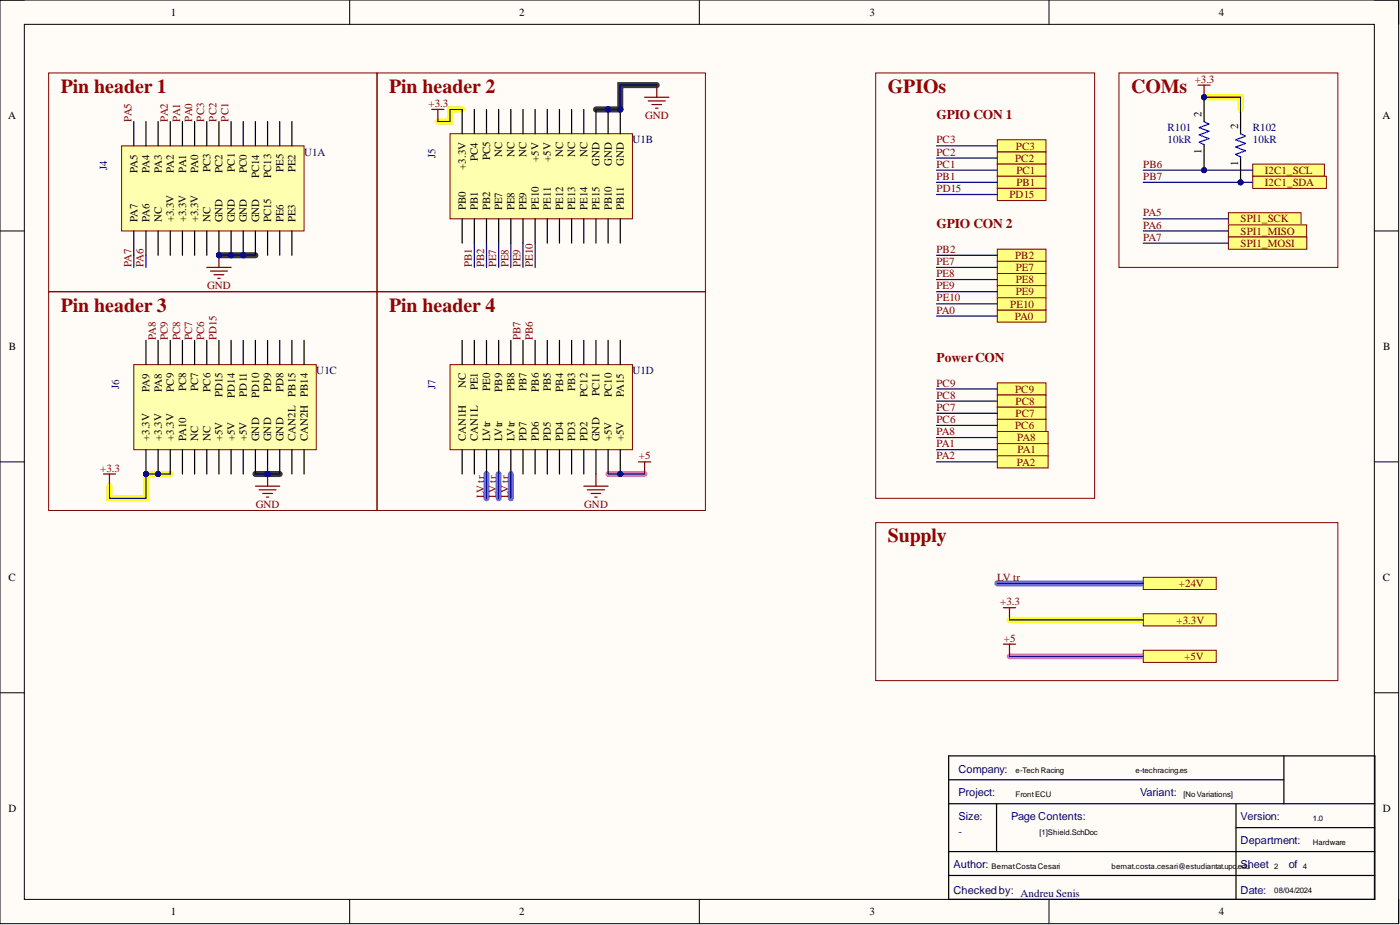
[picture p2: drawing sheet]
<svg xmlns="http://www.w3.org/2000/svg" width="292mm" height="193mm" viewBox="0 0 292 193" stroke-linecap="round" stroke-linejoin="round" font-family="sans-serif">
<defs><g id="words">
<g font-size="4.1" fill="#980000">
<text x="12.7" y="19.4">Pin header 1</text>
<text x="81.2" y="19.4">Pin header 2</text>
<text x="185.2" y="19.4">GPIOs</text>
<text x="236" y="19.4">COMs</text>
<text x="12.7" y="65">Pin header 3</text>
<text x="81.2" y="65">Pin header 4</text>
<text x="185.2" y="113.2">Supply</text>
</g>
<g font-size="2.8" fill="#980000">
<text x="195.4" y="24.8">GPIO CON 1</text>
<text x="195.4" y="47.6">GPIO CON 2</text>
<text x="195.4" y="75.5">PowerCON</text>
</g>
<g font-size="2.3">
<text x="35.6" y="3.3">1</text>
<text x="108.4" y="3.3">2</text>
<text x="181.4" y="3.3">3</text>
<text x="254.3" y="3.3">4</text>
<text x="1.7" y="24.9">A</text>
<text x="250.7" y="24.3" transform="rotate(-90 250.7 24.3)">2</text>
<text x="258.3" y="26.9" transform="rotate(-90 258.3 26.9)">2</text>
<text x="288.4" y="24.9">A</text>
<text x="43.9" y="35.9" transform="rotate(-90 43.9 35.9)">PC3</text>
<text x="49" y="35.8" transform="rotate(-90 49 35.8)">PC1</text>
<text x="59.1" y="35.8" transform="rotate(-90 59.1 35.8)">PE5</text>
<text x="61.7" y="35.9" transform="rotate(-90 61.7 35.9)">PE2</text>
<text x="97.2" y="35.4" transform="rotate(-90 97.2 35.4)">+3.3V</text>
<text x="99.7" y="33.6" transform="rotate(-90 99.7 33.6)">PC4</text>
<text x="102.3" y="33.5" transform="rotate(-90 102.3 33.5)">PC5</text>
<text x="104.8" y="32.8" transform="rotate(-90 104.8 32.8)">NC</text>
<text x="107.3" y="32.8" transform="rotate(-90 107.3 32.8)">NC</text>
<text x="109.9" y="32.8" transform="rotate(-90 109.9 32.8)">NC</text>
<text x="112.4" y="33.7" transform="rotate(-90 112.4 33.7)">+5V</text>
<text x="115" y="33.7" transform="rotate(-90 115 33.7)">+5V</text>
<text x="117.5" y="32.8" transform="rotate(-90 117.5 32.8)">NC</text>
<text x="120" y="32.8" transform="rotate(-90 120 32.8)">NC</text>
<text x="122.6" y="32.8" transform="rotate(-90 122.6 32.8)">NC</text>
<text x="125.1" y="34.6" transform="rotate(-90 125.1 34.6)">GND</text>
<text x="127.6" y="34.6" transform="rotate(-90 127.6 34.6)">GND</text>
<text x="130.2" y="34.6" transform="rotate(-90 130.2 34.6)">GND</text>
<text x="250.7" y="32" transform="rotate(-90 250.7 32)">1</text>
<text x="258.3" y="34.6" transform="rotate(-90 258.3 34.6)">1</text>
<text x="28.7" y="36.1" transform="rotate(-90 28.7 36.1)">PA5</text>
<text x="31.2" y="36.2" transform="rotate(-90 31.2 36.2)">PA4</text>
<text x="33.7" y="36.1" transform="rotate(-90 33.7 36.1)">PA3</text>
<text x="36.3" y="36.2" transform="rotate(-90 36.3 36.2)">PA2</text>
<text x="38.8" y="36" transform="rotate(-90 38.8 36)">PA1</text>
<text x="41.4" y="36.2" transform="rotate(-90 41.4 36.2)">PA0</text>
<text x="46.4" y="36.1" transform="rotate(-90 46.4 36.1)">PC2</text>
<text x="51.5" y="36.1" transform="rotate(-90 51.5 36.1)">PC0</text>
<text x="54.1" y="37.2" transform="rotate(-90 54.1 37.2)">PC14</text>
<text x="56.6" y="37.1" transform="rotate(-90 56.6 37.1)">PC13</text>
<text x="28.7" y="46.4" transform="rotate(-90 28.7 46.4)">PA7</text>
<text x="31.2" y="46.4" transform="rotate(-90 31.2 46.4)">PA6</text>
<text x="33.7" y="46.4" transform="rotate(-90 33.7 46.4)">NC</text>
<text x="36.3" y="46.4" transform="rotate(-90 36.3 46.4)">+3.3V</text>
<text x="38.8" y="46.4" transform="rotate(-90 38.8 46.4)">+3.3V</text>
<text x="41.4" y="46.4" transform="rotate(-90 41.4 46.4)">+3.3V</text>
<text x="43.9" y="46.4" transform="rotate(-90 43.9 46.4)">NC</text>
<text x="46.4" y="46.4" transform="rotate(-90 46.4 46.4)">GND</text>
<text x="49" y="46.4" transform="rotate(-90 49 46.4)">GND</text>
<text x="51.5" y="46.4" transform="rotate(-90 51.5 46.4)">GND</text>
<text x="54.1" y="46.4" transform="rotate(-90 54.1 46.4)">GND</text>
<text x="56.6" y="46.4" transform="rotate(-90 56.6 46.4)">PC15</text>
<text x="59.1" y="46.4" transform="rotate(-90 59.1 46.4)">PE6</text>
<text x="61.7" y="46.4" transform="rotate(-90 61.7 46.4)">PE3</text>
<text x="97.2" y="43.9" transform="rotate(-90 97.2 43.9)">PB0</text>
<text x="99.7" y="43.9" transform="rotate(-90 99.7 43.9)">PB1</text>
<text x="102.3" y="43.9" transform="rotate(-90 102.3 43.9)">PB2</text>
<text x="104.8" y="43.9" transform="rotate(-90 104.8 43.9)">PE7</text>
<text x="107.3" y="43.9" transform="rotate(-90 107.3 43.9)">PE8</text>
<text x="109.9" y="43.9" transform="rotate(-90 109.9 43.9)">PE9</text>
<text x="112.4" y="43.9" transform="rotate(-90 112.4 43.9)">PE10</text>
<text x="115" y="43.9" transform="rotate(-90 115 43.9)">PE11</text>
<text x="117.5" y="43.9" transform="rotate(-90 117.5 43.9)">PE12</text>
<text x="120" y="43.9" transform="rotate(-90 120 43.9)">PE13</text>
<text x="122.6" y="43.9" transform="rotate(-90 122.6 43.9)">PE14</text>
<text x="125.1" y="43.9" transform="rotate(-90 125.1 43.9)">PE15</text>
<text x="127.6" y="43.9" transform="rotate(-90 127.6 43.9)">PB10</text>
<text x="130.2" y="43.9" transform="rotate(-90 130.2 43.9)">PB11</text>
<text x="1.9" y="73">B</text>
<text x="288.6" y="73">B</text>
<text x="31.2" y="81.8" transform="rotate(-90 31.2 81.8)">PA9</text>
<text x="33.7" y="81.8" transform="rotate(-90 33.7 81.8)">PA8</text>
<text x="36.3" y="81.7" transform="rotate(-90 36.3 81.7)">PC9</text>
<text x="38.8" y="81.6" transform="rotate(-90 38.8 81.6)">PC8</text>
<text x="41.4" y="81.6" transform="rotate(-90 41.4 81.6)">PC7</text>
<text x="43.9" y="81.7" transform="rotate(-90 43.9 81.7)">PC6</text>
<text x="46.4" y="82.9" transform="rotate(-90 46.4 82.9)">PD15</text>
<text x="49" y="83" transform="rotate(-90 49 83)">PD14</text>
<text x="51.5" y="82.7" transform="rotate(-90 51.5 82.7)">PD11</text>
<text x="54.1" y="83" transform="rotate(-90 54.1 83)">PD10</text>
<text x="56.6" y="81.8" transform="rotate(-90 56.6 81.8)">PD9</text>
<text x="59.1" y="81.8" transform="rotate(-90 59.1 81.8)">PD8</text>
<text x="61.7" y="82.7" transform="rotate(-90 61.7 82.7)">PB15</text>
<text x="64.2" y="82.8" transform="rotate(-90 64.2 82.8)">PB14</text>
<text x="97.2" y="81" transform="rotate(-90 97.2 81)">NC</text>
<text x="99.7" y="81.4" transform="rotate(-90 99.7 81.4)">PE1</text>
<text x="102.3" y="81.6" transform="rotate(-90 102.3 81.6)">PE0</text>
<text x="104.8" y="81.7" transform="rotate(-90 104.8 81.7)">PB9</text>
<text x="107.3" y="81.6" transform="rotate(-90 107.3 81.6)">PB8</text>
<text x="109.9" y="81.6" transform="rotate(-90 109.9 81.6)">PB7</text>
<text x="112.4" y="81.7" transform="rotate(-90 112.4 81.7)">PB6</text>
<text x="115" y="81.6" transform="rotate(-90 115 81.6)">PB5</text>
<text x="117.5" y="81.7" transform="rotate(-90 117.5 81.7)">PB4</text>
<text x="120" y="81.6" transform="rotate(-90 120 81.6)">PB3</text>
<text x="122.6" y="82.8" transform="rotate(-90 122.6 82.8)">PC12</text>
<text x="125.1" y="82.7" transform="rotate(-90 125.1 82.7)">PC11</text>
<text x="127.6" y="82.8" transform="rotate(-90 127.6 82.8)">PC10</text>
<text x="130.2" y="82.9" transform="rotate(-90 130.2 82.9)">PA15</text>
<text x="31.2" y="92" transform="rotate(-90 31.2 92)">+3.3V</text>
<text x="33.7" y="92" transform="rotate(-90 33.7 92)">+3.3V</text>
<text x="36.3" y="92" transform="rotate(-90 36.3 92)">+3.3V</text>
<text x="38.8" y="92" transform="rotate(-90 38.8 92)">PA10</text>
<text x="41.4" y="92" transform="rotate(-90 41.4 92)">NC</text>
<text x="43.9" y="92" transform="rotate(-90 43.9 92)">NC</text>
<text x="46.4" y="92" transform="rotate(-90 46.4 92)">+5V</text>
<text x="49" y="92" transform="rotate(-90 49 92)">+5V</text>
<text x="51.5" y="92" transform="rotate(-90 51.5 92)">+5V</text>
<text x="54.1" y="92" transform="rotate(-90 54.1 92)">GND</text>
<text x="56.6" y="92" transform="rotate(-90 56.6 92)">GND</text>
<text x="59.1" y="92" transform="rotate(-90 59.1 92)">GND</text>
<text x="61.7" y="92" transform="rotate(-90 61.7 92)">CAN2L</text>
<text x="64.2" y="92" transform="rotate(-90 64.2 92)">CAN2H</text>
<text x="97.2" y="92" transform="rotate(-90 97.2 92)">CAN1H</text>
<text x="99.7" y="92" transform="rotate(-90 99.7 92)">CAN1L</text>
<text x="102.3" y="92" transform="rotate(-90 102.3 92)">LVtr</text>
<text x="104.8" y="92" transform="rotate(-90 104.8 92)">LVtr</text>
<text x="107.3" y="92" transform="rotate(-90 107.3 92)">LVtr</text>
<text x="109.9" y="92" transform="rotate(-90 109.9 92)">PD7</text>
<text x="112.4" y="92" transform="rotate(-90 112.4 92)">PD6</text>
<text x="115" y="92" transform="rotate(-90 115 92)">PD5</text>
<text x="117.5" y="92" transform="rotate(-90 117.5 92)">PD4</text>
<text x="120" y="92" transform="rotate(-90 120 92)">PD3</text>
<text x="122.6" y="92" transform="rotate(-90 122.6 92)">PD2</text>
<text x="125.1" y="92" transform="rotate(-90 125.1 92)">GND</text>
<text x="127.6" y="92" transform="rotate(-90 127.6 92)">+5V</text>
<text x="130.2" y="92" transform="rotate(-90 130.2 92)">+5V</text>
<text x="1.8" y="121.2">C</text>
<text x="288.5" y="121.2">C</text>
<text x="1.8" y="169.4">D</text>
<text x="288.5" y="169.4">D</text>
<text x="35.6" y="190.9">1</text>
<text x="108.4" y="190.9">2</text>
<text x="181.4" y="190.9">3</text>
<text x="254.3" y="190.9">4</text>
</g>
<g font-size="2.3" fill="#800000">
<text x="249.3" y="17.2">+3.3</text>
<text x="89.4" y="22.3">+3.3</text>
<text x="27.4" y="25.4" transform="rotate(-90 27.4 25.4)">PA5</text>
<text x="35" y="25.4" transform="rotate(-90 35 25.4)">PA2</text>
<text x="37.6" y="25.4" transform="rotate(-90 37.6 25.4)">PA1</text>
<text x="40.1" y="25.4" transform="rotate(-90 40.1 25.4)">PA0</text>
<text x="42.6" y="25.4" transform="rotate(-90 42.6 25.4)">PC3</text>
<text x="45.2" y="25.4" transform="rotate(-90 45.2 25.4)">PC2</text>
<text x="47.7" y="25.4" transform="rotate(-90 47.7 25.4)">PC1</text>
<text x="134.6" y="24.9">GND</text>
<text x="195.4" y="29.9">PC3</text>
<text x="195.4" y="32.5">PC2</text>
<text x="195.4" y="35">PC1</text>
<text x="211.8" y="33.7">PC2</text>
<text x="212" y="31.2">PC3</text>
<text x="238.5" y="35">PB6</text>
<text x="195.4" y="37.5">PB1</text>
<text x="195.4" y="40.1">PD15</text>
<text x="210.6" y="41.3">PD15</text>
<text x="212.1" y="36.3">PC1</text>
<text x="212.1" y="38.8">PB1</text>
<text x="238.5" y="37.5">PB7</text>
<text x="263.9" y="36.3">I2C1_SCL</text>
<text x="263.9" y="38.8">I2C1_SDA</text>
<text x="238.5" y="45.1">PA5</text>
<text x="238.5" y="47.7">PA6</text>
<text x="258.8" y="46.4">SPI1_SCK</text>
<text x="195.4" y="52.7">PB2</text>
<text x="238.5" y="50.2">PA7</text>
<text x="258.8" y="48.9">SPI1_MISO</text>
<text x="258.8" y="51.5">SPI1_MOSI</text>
<text x="27.4" y="55.8" transform="rotate(-90 27.4 55.8)">PA7</text>
<text x="29.9" y="55.8" transform="rotate(-90 29.9 55.8)">PA6</text>
<text x="98.5" y="55.8" transform="rotate(-90 98.5 55.8)">PB1</text>
<text x="101" y="55.8" transform="rotate(-90 101 55.8)">PB2</text>
<text x="103.5" y="55.8" transform="rotate(-90 103.5 55.8)">PE7</text>
<text x="106.1" y="55.8" transform="rotate(-90 106.1 55.8)">PE8</text>
<text x="108.6" y="55.8" transform="rotate(-90 108.6 55.8)">PE9</text>
<text x="111.1" y="55.8" transform="rotate(-90 111.1 55.8)">PE10</text>
<text x="195.4" y="57.8">PE8</text>
<text x="195.4" y="55.3">PE7</text>
<text x="211.8" y="54">PB2</text>
<text x="212" y="56.5">PE7</text>
<text x="212" y="59.1">PE8</text>
<text x="43.2" y="60.4">GND</text>
<text x="195.4" y="65.4">PA0</text>
<text x="195.4" y="62.9">PE10</text>
<text x="195.4" y="60.4">PE9</text>
<text x="210.8" y="64.2">PE10</text>
<text x="212" y="61.6">PE9</text>
<text x="32.5" y="71" transform="rotate(-90 32.5 71)">PA8</text>
<text x="35" y="71" transform="rotate(-90 35 71)">PC9</text>
<text x="37.6" y="71" transform="rotate(-90 37.6 71)">PC8</text>
<text x="40.1" y="71" transform="rotate(-90 40.1 71)">PC7</text>
<text x="42.6" y="71" transform="rotate(-90 42.6 71)">PC6</text>
<text x="45.2" y="71" transform="rotate(-90 45.2 71)">PD15</text>
<text x="108.6" y="71" transform="rotate(-90 108.6 71)">PB7</text>
<text x="111.1" y="71" transform="rotate(-90 111.1 71)">PB6</text>
<text x="211.7" y="66.7">PA0</text>
<text x="195.4" y="80.6">PC9</text>
<text x="195.4" y="83.2">PC8</text>
<text x="211.8" y="81.9">PC9</text>
<text x="195.4" y="85.7">PC7</text>
<text x="195.4" y="88.2">PC6</text>
<text x="211.8" y="89.5">PC6</text>
<text x="211.9" y="84.4">PC8</text>
<text x="211.9" y="87">PC7</text>
<text x="133.3" y="95.8">+5</text>
<text x="195.4" y="90.8">PA8</text>
<text x="195.4" y="93.3">PA1</text>
<text x="195.4" y="95.8">PA2</text>
<text x="212.2" y="92">PA8</text>
<text x="212.3" y="94.6">PA1</text>
<text x="20.9" y="98.4">+3.3</text>
<text x="212.1" y="97.1">PA2</text>
<text x="53.4" y="106">GND</text>
<text x="101" y="104" transform="rotate(-90 101 104)">LV tr</text>
<text x="103.5" y="104" transform="rotate(-90 103.5 104)">LV tr</text>
<text x="106.1" y="104" transform="rotate(-90 106.1 104)">LV tr</text>
<text x="121.9" y="106">GND</text>
<text x="208.1" y="121.2">LV tr</text>
<text x="246" y="122.5">+24V</text>
<text x="208.7" y="126.3">+3.3</text>
<text x="245.5" y="130.1">+3.3V</text>
<text x="209.4" y="133.9">+5</text>
<text x="247.2" y="137.7">+5V</text>
</g>
<g font-size="2.3" fill="#000080">
<text x="132" y="29.9">U1B</text>
<text x="243.6" y="29.9">10kR</text>
<text x="243.6" y="27.4">R101</text>
<text x="261.4" y="29.9">10kR</text>
<text x="261.4" y="27.4">R102</text>
<text x="22.3" y="35.5" transform="rotate(-90 22.3 35.5)">J4</text>
<text x="63.4" y="32.5">U1A</text>
<text x="90.8" y="33" transform="rotate(-90 90.8 33)">J5</text>
<text x="24.9" y="81.1" transform="rotate(-90 24.9 81.1)">J6</text>
<text x="66" y="78.1">U1C</text>
<text x="90.8" y="81.1" transform="rotate(-90 90.8 81.1)">J7</text>
<text x="132" y="78.1">U1D</text>
<text x="200" y="161.2">Company:</text>
<text x="200" y="166.2">Project:</text>
<text x="237.9" y="166.2">Variant:</text>
<text x="200" y="171.1">Size:</text>
<text x="211" y="171.1">Page Contents:</text>
<text x="258.8" y="171.1">Version:</text>
<text x="200" y="174.2">-</text>
<text x="258.8" y="176.1">Department:</text>
<text x="198.9" y="181.1">Author:</text>
<text x="258.8" y="181.1">Sheet</text>
<text x="268.9" y="181.1">of</text>
<text x="198.9" y="186.4">Checked by:</text>
<text x="212.9" y="187.1">Andreu Senis</text>
<text x="258.8" y="186.4">Date:</text>
</g>
<g font-size="1.6">
<text x="211.9" y="161.3">e-Tech Racing</text>
<text x="236.9" y="161.3">e-techracing.es</text>
<text x="211.9" y="166.2">FrontECU</text>
<text x="246.9" y="166.2">[No Variations]</text>
<text x="273.9" y="171.2">1.0</text>
<text x="216.9" y="174.2">[1]Shield.SchDoc</text>
<text x="273.9" y="176.2">Hardware</text>
<text x="206.9" y="181.2">BernatCosta Cesari</text>
<text x="231.9" y="181.3">bernat.costa.cesari@estudiantat.upc</text>
<text x="257.9" y="181.3">.edu</text>
<text x="265.9" y="181.2">2</text>
<text x="271.9" y="181.2">4</text>
<text x="265.9" y="186.2">08/04/2024</text>
</g>
</g></defs>
<path d="M0 0h291.8v192.7h-291.8z" fill-rule="evenodd" fill="#fffcf8"/>
<path d="M0 0h291.8v192.7h-291.8z" fill="none" stroke="#000" stroke-width=".21"/>
<path d="M5.1 5.1h281.6v182.5h-281.6z" fill-rule="evenodd" fill="#fffcf8"/>
<g fill="none" stroke="#000" stroke-width=".21">
<path d="M0 0h5.1M5.1 5.1h281.6v182.5h-281.6zM73 0v5.1M145.9 0v5.1M218.9 0v5.1M286.7 0h5.1v5.1M0 48.2h5.1M286.7 48.2h5.1M0 96.4h5.1M286.7 96.4h5.1M0 144.5h5.1M286.7 144.5h5.1"/>
<path d="M73 187.6v5.1M145.9 187.6v5.1M218.9 187.6v5.1M291.8 187.6v5.1"/>
</g>
<path d="M101.5 98.9v5.1M104 98.9v5.1M106.6 98.9v5.1M208.1 121.7h30.4" fill="none" stroke="#6e6eff" stroke-width="1.3"/>
<path d="M96.4 22.8h-2.5v2.6h-2.5M251.2 20.3h7.6v2.5M35.5 98.9h-5v5.1h-7.7v-2.6M210.6 129.3h27.9" fill="none" stroke="#ff0" stroke-width="1.3"/>
<path d="M126.9 98.9h7.6M210.6 136.9h27.9" fill="none" stroke="#ff6eff" stroke-width="1.3"/>
<path d="M137 17.8h-7.6v5h-5.1M45.7 53.3h7.6M53.3 98.9h5.1" fill="none" stroke="#323543" stroke-width="1.3"/>
<path d="M197.9 157.7h89v29.9h-89zM267.9 157.7v10M197.9 177.7h89M197.9 167.7h89M197.9 162.7h70M207.9 167.7v10M257.9 167.7v19.9M257.9 172.7h29M197.9 182.6h89" fill="none" stroke="#000" stroke-width=".25"/>
<path d="M10.2 15.2h68.5v45.7h-68.5zM78.7 15.2h68.5v45.7h-68.5zM182.7 15.2h45.7v88.8h-45.7zM233.5 15.2h45.6v40.6h-45.6zM10.2 60.9h68.5v45.6h-68.5zM78.7 60.9h68.5v45.6h-68.5zM182.7 109h96.4v33h-96.4z" fill="none" stroke="#800000" stroke-width=".21"/>
<path d="M209.4 126.8h2.5M209.4 134.4h2.5M210.6 126.8v2.5M210.6 134.4v2.5" fill="none" stroke="#800000" stroke-width=".25"/>
<path d="M238.5 120.4h15.3v2.6h-15.3z" fill-rule="evenodd" fill="#ffff80"/>
<path d="M238.5 120.4h15.3v2.6h-15.3z" fill="none" stroke="#800000" stroke-width=".21"/>
<path d="M238.5 128h15.3v2.6h-15.3z" fill-rule="evenodd" fill="#ffff80"/>
<path d="M238.5 128h15.3v2.6h-15.3z" fill="none" stroke="#800000" stroke-width=".21"/>
<path d="M238.5 135.7h15.3v2.5h-15.3z" fill-rule="evenodd" fill="#ffff80"/>
<path d="M238.5 135.7h15.3v2.5h-15.3z" fill="none" stroke="#800000" stroke-width=".21"/>
<path d="M261.4 34.2h14.9v2.6h-14.9z" fill-rule="evenodd" fill="#ffff80"/>
<path d="M261.4 34.2h14.9v2.6h-14.9z" fill="none" stroke="#800000" stroke-width=".21"/>
<path d="M261.4 36.8h15.3v2.5h-15.3z" fill-rule="evenodd" fill="#ffff80"/>
<path d="M261.4 36.8h15.3v2.5h-15.3z" fill="none" stroke="#800000" stroke-width=".21"/>
<path d="M256.3 44.4h15.2v2.5h-15.2z" fill-rule="evenodd" fill="#ffff80"/>
<path d="M256.3 44.4h15.2v2.5h-15.2z" fill="none" stroke="#800000" stroke-width=".21"/>
<path d="M256.3 46.9h16.3v2.5h-16.3z" fill-rule="evenodd" fill="#ffff80"/>
<path d="M256.3 46.9h16.3v2.5h-16.3z" fill="none" stroke="#800000" stroke-width=".21"/>
<path d="M256.3 49.4h16.4v2.6h-16.4z" fill-rule="evenodd" fill="#ffff80"/>
<path d="M256.3 49.4h16.4v2.6h-16.4z" fill="none" stroke="#800000" stroke-width=".21"/>
<path d="M208.1 64.7h10.1v2.5h-10.1z" fill-rule="evenodd" fill="#ffff80"/>
<path d="M208.1 64.7h10.1v2.5h-10.1z" fill="none" stroke="#800000" stroke-width=".21"/>
<path d="M208.1 29.2h10.1v2.5h-10.1z" fill-rule="evenodd" fill="#ffff80"/>
<path d="M208.1 29.2h10.1v2.5h-10.1z" fill="none" stroke="#800000" stroke-width=".21"/>
<path d="M208.1 31.7h10.1v2.5h-10.1z" fill-rule="evenodd" fill="#ffff80"/>
<path d="M208.1 31.7h10.1v2.5h-10.1z" fill="none" stroke="#800000" stroke-width=".21"/>
<path d="M208.1 34.2h10.1v2.6h-10.1z" fill-rule="evenodd" fill="#ffff80"/>
<path d="M208.1 34.2h10.1v2.6h-10.1z" fill="none" stroke="#800000" stroke-width=".21"/>
<path d="M208.1 36.8h10.1v2.5h-10.1z" fill-rule="evenodd" fill="#ffff80"/>
<path d="M208.1 36.8h10.1v2.5h-10.1z" fill="none" stroke="#800000" stroke-width=".21"/>
<path d="M208.1 52h10.1v2.5h-10.1z" fill-rule="evenodd" fill="#ffff80"/>
<path d="M208.1 52h10.1v2.5h-10.1z" fill="none" stroke="#800000" stroke-width=".21"/>
<path d="M208.1 54.5h10.1v2.6h-10.1z" fill-rule="evenodd" fill="#ffff80"/>
<path d="M208.1 54.5h10.1v2.6h-10.1z" fill="none" stroke="#800000" stroke-width=".21"/>
<path d="M208.1 57.1h10.1v2.5h-10.1z" fill-rule="evenodd" fill="#ffff80"/>
<path d="M208.1 57.1h10.1v2.5h-10.1z" fill="none" stroke="#800000" stroke-width=".21"/>
<path d="M208.1 59.6h10.1v2.5h-10.1z" fill-rule="evenodd" fill="#ffff80"/>
<path d="M208.1 59.6h10.1v2.5h-10.1z" fill="none" stroke="#800000" stroke-width=".21"/>
<path d="M208.1 62.1h10.1v2.6h-10.1z" fill-rule="evenodd" fill="#ffff80"/>
<path d="M208.1 62.1h10.1v2.6h-10.1z" fill="none" stroke="#800000" stroke-width=".21"/>
<path d="M208.1 90h10.6v2.5h-10.6z" fill-rule="evenodd" fill="#ffff80"/>
<path d="M208.1 90h10.6v2.5h-10.6z" fill="none" stroke="#800000" stroke-width=".21"/>
<path d="M208.1 79.9h10.1v2.5h-10.1z" fill-rule="evenodd" fill="#ffff80"/>
<path d="M208.1 79.9h10.1v2.5h-10.1z" fill="none" stroke="#800000" stroke-width=".21"/>
<path d="M208.1 82.4h10.1v2.5h-10.1z" fill-rule="evenodd" fill="#ffff80"/>
<path d="M208.1 82.4h10.1v2.5h-10.1z" fill="none" stroke="#800000" stroke-width=".21"/>
<path d="M208.1 84.9h10.1v2.6h-10.1z" fill-rule="evenodd" fill="#ffff80"/>
<path d="M208.1 84.9h10.1v2.6h-10.1z" fill="none" stroke="#800000" stroke-width=".21"/>
<path d="M208.1 87.5h10.1v2.5h-10.1z" fill-rule="evenodd" fill="#ffff80"/>
<path d="M208.1 87.5h10.1v2.5h-10.1z" fill="none" stroke="#800000" stroke-width=".21"/>
<path d="M208.1 39.3h10.1v2.5h-10.1z" fill-rule="evenodd" fill="#ffff80"/>
<path d="M208.1 39.3h10.1v2.5h-10.1z" fill="none" stroke="#800000" stroke-width=".21"/>
<path d="M208.1 92.5h10.6v2.6h-10.6z" fill-rule="evenodd" fill="#ffff80"/>
<path d="M208.1 92.5h10.6v2.6h-10.6z" fill="none" stroke="#800000" stroke-width=".21"/>
<path d="M208.1 95.1h10.6v2.5h-10.6z" fill-rule="evenodd" fill="#ffff80"/>
<path d="M208.1 95.1h10.6v2.5h-10.6z" fill="none" stroke="#800000" stroke-width=".21"/>
<circle cx="50.8" cy="53.3" r=".51" fill="#000080"/>
<circle cx="50.8" cy="53.3" r=".51" fill="none" stroke="#000080" stroke-width=".21"/>
<circle cx="48.2" cy="53.3" r=".51" fill="#000080"/>
<circle cx="48.2" cy="53.3" r=".51" fill="none" stroke="#000080" stroke-width=".21"/>
<circle cx="45.7" cy="53.3" r=".51" fill="#000080"/>
<circle cx="45.7" cy="53.3" r=".51" fill="none" stroke="#000080" stroke-width=".21"/>
<path d="M25.4 30.4h38v17.8h-38z" fill-rule="evenodd" fill="#ffffb0"/>
<path d="M25.4 30.4h38v17.8h-38z" fill="none" stroke="#800000" stroke-width=".21"/>
<g fill="none" stroke="#000" stroke-width=".25">
<path d="M27.9 25.4v5M30.5 25.4v5M33 25.4v5M35.5 25.4v5M38.1 25.4v5M40.6 25.4v5M43.1 25.4v5M45.7 25.4v5M48.2 25.4v5M50.8 25.4v5M53.3 25.4v5M55.8 25.4v5"/>
<path d="M58.4 25.4v5M60.9 25.4v5M50.8 48.2v5.1M53.3 48.2v5.1M55.8 48.2v5.1"/>
</g>
<circle cx="50.8" cy="53.3" r=".51" fill="#000080"/>
<circle cx="50.8" cy="53.3" r=".51" fill="none" stroke="#000080" stroke-width=".21"/>
<path d="M48.2 48.2v5.1" fill="none" stroke="#000" stroke-width=".25"/>
<circle cx="48.2" cy="53.3" r=".51" fill="#000080"/>
<circle cx="48.2" cy="53.3" r=".51" fill="none" stroke="#000080" stroke-width=".21"/>
<path d="M45.7 48.2v5.1" fill="none" stroke="#000" stroke-width=".25"/>
<circle cx="45.7" cy="53.3" r=".51" fill="#000080"/>
<circle cx="45.7" cy="53.3" r=".51" fill="none" stroke="#000080" stroke-width=".21"/>
<path d="M27.9 48.2v5.1M30.5 48.2v5.1M33 48.2v5.1M35.5 48.2v5.1M38.1 48.2v5.1M40.6 48.2v5.1M43.1 48.2v5.1M58.4 48.2v5.1M60.9 48.2v5.1" fill="none" stroke="#000" stroke-width=".25"/>
<circle cx="126.9" cy="22.8" r=".51" fill="#000080"/>
<circle cx="126.9" cy="22.8" r=".51" fill="none" stroke="#000080" stroke-width=".21"/>
<circle cx="129.4" cy="22.8" r=".51" fill="#000080"/>
<circle cx="129.4" cy="22.8" r=".51" fill="none" stroke="#000080" stroke-width=".21"/>
<path d="M93.9 27.9h38.1v17.7h-38.1z" fill-rule="evenodd" fill="#ffffb0"/>
<path d="M93.9 27.9h38.1v17.7h-38.1z" fill="none" stroke="#800000" stroke-width=".21"/>
<path d="M101.5 22.8v5.1M104 22.8v5.1M106.6 22.8v5.1M109.1 22.8v5.1M111.7 22.8v5.1M114.2 22.8v5.1M116.7 22.8v5.1M119.3 22.8v5.1M121.8 22.8v5.1M124.3 22.8v5.1M126.9 22.8v5.1" fill="none" stroke="#000" stroke-width=".25"/>
<circle cx="126.9" cy="22.8" r=".51" fill="#000080"/>
<circle cx="126.9" cy="22.8" r=".51" fill="none" stroke="#000080" stroke-width=".21"/>
<path d="M96.4 22.8v5.1M99 22.8v5.1M129.4 22.8v5.1" fill="none" stroke="#000" stroke-width=".25"/>
<circle cx="129.4" cy="22.8" r=".51" fill="#000080"/>
<circle cx="129.4" cy="22.8" r=".51" fill="none" stroke="#000080" stroke-width=".21"/>
<g fill="none" stroke="#000" stroke-width=".25">
<path d="M96.4 45.6v5.1M99 45.6v5.1M101.5 45.6v5.1M104 45.6v5.1M106.6 45.6v5.1M109.1 45.6v5.1M111.7 45.6v5.1M114.2 45.6v5.1M116.7 45.6v5.1M119.3 45.6v5.1M121.8 45.6v5.1M124.3 45.6v5.1"/>
<path d="M126.9 45.6v5.1M129.4 45.6v5.1"/>
</g>
<circle cx="55.8" cy="98.9" r=".51" fill="#000080"/>
<circle cx="55.8" cy="98.9" r=".51" fill="none" stroke="#000080" stroke-width=".21"/>
<circle cx="33" cy="98.9" r=".51" fill="#000080"/>
<circle cx="33" cy="98.9" r=".51" fill="none" stroke="#000080" stroke-width=".21"/>
<circle cx="30.5" cy="98.9" r=".51" fill="#000080"/>
<circle cx="30.5" cy="98.9" r=".51" fill="none" stroke="#000080" stroke-width=".21"/>
<path d="M27.9 76.1h38.1v17.7h-38.1z" fill-rule="evenodd" fill="#ffffb0"/>
<path d="M27.9 76.1h38.1v17.7h-38.1z" fill="none" stroke="#800000" stroke-width=".21"/>
<g fill="none" stroke="#000" stroke-width=".25">
<path d="M30.5 71v5.1M33 71v5.1M35.5 71v5.1M38.1 71v5.1M40.6 71v5.1M43.1 71v5.1M45.7 71v5.1M48.2 71v5.1M50.8 71v5.1M53.3 71v5.1M55.8 71v5.1M58.4 71v5.1"/>
<path d="M60.9 71v5.1M63.4 71v5.1M55.8 93.8v5.1M58.4 93.8v5.1"/>
</g>
<circle cx="55.8" cy="98.9" r=".51" fill="#000080"/>
<circle cx="55.8" cy="98.9" r=".51" fill="none" stroke="#000080" stroke-width=".21"/>
<path d="M33 93.8v5.1M35.5 93.8v5.1M38.1 93.8v5.1M40.6 93.8v5.1M43.1 93.8v5.1M45.7 93.8v5.1M48.2 93.8v5.1M50.8 93.8v5.1M53.3 93.8v5.1" fill="none" stroke="#000" stroke-width=".25"/>
<circle cx="33" cy="98.9" r=".51" fill="#000080"/>
<circle cx="33" cy="98.9" r=".51" fill="none" stroke="#000080" stroke-width=".21"/>
<path d="M30.5 93.8v5.1M60.9 93.8v5.1M63.4 93.8v5.1" fill="none" stroke="#000" stroke-width=".25"/>
<circle cx="30.5" cy="98.9" r=".51" fill="#000080"/>
<circle cx="30.5" cy="98.9" r=".51" fill="none" stroke="#000080" stroke-width=".21"/>
<circle cx="129.4" cy="98.9" r=".51" fill="#000080"/>
<circle cx="129.4" cy="98.9" r=".51" fill="none" stroke="#000080" stroke-width=".21"/>
<path d="M93.9 76.1h38.1v17.7h-38.1z" fill-rule="evenodd" fill="#ffffb0"/>
<path d="M93.9 76.1h38.1v17.7h-38.1z" fill="none" stroke="#800000" stroke-width=".21"/>
<g fill="none" stroke="#000" stroke-width=".25">
<path d="M96.4 71v5.1M99 71v5.1M101.5 71v5.1M104 71v5.1M106.6 71v5.1M109.1 71v5.1M111.7 71v5.1M114.2 71v5.1M116.7 71v5.1M119.3 71v5.1M121.8 71v5.1M124.3 71v5.1"/>
<path d="M126.9 71v5.1M129.4 71v5.1M99 93.8v5.1M101.5 93.8v5.1M104 93.8v5.1M106.6 93.8v5.1M109.1 93.8v5.1M111.7 93.8v5.1M114.2 93.8v5.1M116.7 93.8v5.1M119.3 93.8v5.1M121.8 93.8v5.1"/>
<path d="M124.3 93.8v5.1M126.9 93.8v5.1M129.4 93.8v5.1"/>
</g>
<circle cx="129.4" cy="98.9" r=".51" fill="#000080"/>
<circle cx="129.4" cy="98.9" r=".51" fill="none" stroke="#000080" stroke-width=".21"/>
<path d="M96.4 93.8v5.1" fill="none" stroke="#000" stroke-width=".25"/>
<path d="M55.8 98.9v2.5M53.3 101.4h5.1M54.1 102.2h3.5M54.8 102.9h2M55.6 103.7h.5" fill="none" stroke="#800000" stroke-width=".25"/>
<circle cx="55.8" cy="98.9" r=".51" fill="#000080"/>
<circle cx="55.8" cy="98.9" r=".51" fill="none" stroke="#000080" stroke-width=".21"/>
<path d="M43.1 55.8h5.1M43.9 56.5h3.6M44.7 57.3h2M45.4 58.1h.5M45.7 53.3v2.5M21.6 98.9h2.5M22.8 98.9v2.5M124.3 98.9v2.5M121.8 101.4h5.1M122.6 102.2h3.5M123.3 102.9h2.1M124.1 103.7h.5" fill="none" stroke="#800000" stroke-width=".25"/>
<circle cx="45.7" cy="53.3" r=".51" fill="#000080"/>
<circle cx="45.7" cy="53.3" r=".51" fill="none" stroke="#000080" stroke-width=".21"/>
<path d="M137 17.8v2.5M90.1 22.8h2.5M91.4 22.8v2.6M134.5 20.3h5.1M135.3 21.1h3.5M136 21.8h2M136.8 22.6h.5M133.2 96.4h2.6M134.5 96.4v2.5" fill="none" stroke="#800000" stroke-width=".25"/>
<circle cx="251.2" cy="35.5" r=".51" fill="#000080"/>
<circle cx="251.2" cy="35.5" r=".51" fill="none" stroke="#000080" stroke-width=".21"/>
<circle cx="251.2" cy="20.3" r=".51" fill="#000080"/>
<circle cx="251.2" cy="20.3" r=".51" fill="none" stroke="#000080" stroke-width=".21"/>
<path d="M251.2 30.2v5.3" fill="none" stroke="#000" stroke-width=".25"/>
<circle cx="251.2" cy="35.5" r=".51" fill="#000080"/>
<circle cx="251.2" cy="35.5" r=".51" fill="none" stroke="#000080" stroke-width=".21"/>
<path d="M251.2 20.3v5.1" fill="none" stroke="#000" stroke-width=".25"/>
<circle cx="251.2" cy="20.3" r=".51" fill="#000080"/>
<circle cx="251.2" cy="20.3" r=".51" fill="none" stroke="#000080" stroke-width=".21"/>
<path d="M251.2 25.4l1 .5-2 .7 2 .8-2 .8 2 .7-2 .8 1 .5" fill="none" stroke="#00f" stroke-width=".25"/>
<path d="M238.5 35.5h22.9M208.1 121.7h30.4M210.6 129.3h27.9M210.6 136.9h27.9" fill="none" stroke="#000080" stroke-width=".25"/>
<circle cx="251.2" cy="35.5" r=".51" fill="#000080"/>
<circle cx="251.2" cy="35.5" r=".51" fill="none" stroke="#000080" stroke-width=".21"/>
<path d="M238.5 38h22.9" fill="none" stroke="#000080" stroke-width=".25"/>
<circle cx="258.8" cy="38" r=".51" fill="#000080"/>
<circle cx="258.8" cy="38" r=".51" fill="none" stroke="#000080" stroke-width=".21"/>
<g fill="none" stroke="#000080" stroke-width=".25">
<path d="M195.4 30.4h12.7M195.4 33h12.7M195.4 35.5h12.7M195.4 38h12.7M27.9 53.3v2.5M30.5 53.3v2.5M99 50.7v5.1M101.5 50.7v5.1M104 50.7v5.1M106.6 50.7v5.1M109.1 50.7v5.1M111.7 50.7v5.1"/>
<path d="M195.4 53.3h12.7M195.4 55.8h12.7M195.4 58.3h12.7M195.4 40.6h12.7M238.5 45.6h17.8M238.5 48.2h17.8M238.5 50.7h17.8M195.4 65.9h12.7M195.4 60.9h12.7M195.4 63.4h12.7M53.3 98.9h2.5M195.4 91.3h12.7"/>
<path d="M195.4 81.1h12.7M195.4 83.7h12.7M195.4 86.2h12.7M195.4 88.7h12.7M195.4 93.8h12.7M195.4 96.4h12.7"/>
</g>
<circle cx="55.8" cy="98.9" r=".51" fill="#000080"/>
<circle cx="55.8" cy="98.9" r=".51" fill="none" stroke="#000080" stroke-width=".21"/>
<path d="M55.8 98.9h2.6" fill="none" stroke="#000080" stroke-width=".25"/>
<circle cx="55.8" cy="98.9" r=".51" fill="#000080"/>
<circle cx="55.8" cy="98.9" r=".51" fill="none" stroke="#000080" stroke-width=".21"/>
<path d="M30.5 98.9h5" fill="none" stroke="#000080" stroke-width=".25"/>
<circle cx="33" cy="98.9" r=".51" fill="#000080"/>
<circle cx="33" cy="98.9" r=".51" fill="none" stroke="#000080" stroke-width=".21"/>
<circle cx="30.5" cy="98.9" r=".51" fill="#000080"/>
<circle cx="30.5" cy="98.9" r=".51" fill="none" stroke="#000080" stroke-width=".21"/>
<path d="M30.5 98.9v5.1h-7.7v-2.6" fill="none" stroke="#000080" stroke-width=".25"/>
<circle cx="30.5" cy="98.9" r=".51" fill="#000080"/>
<circle cx="30.5" cy="98.9" r=".51" fill="none" stroke="#000080" stroke-width=".21"/>
<path d="M45.7 53.3h7.6" fill="none" stroke="#000080" stroke-width=".25"/>
<circle cx="45.7" cy="53.3" r=".51" fill="#000080"/>
<circle cx="45.7" cy="53.3" r=".51" fill="none" stroke="#000080" stroke-width=".21"/>
<circle cx="48.2" cy="53.3" r=".51" fill="#000080"/>
<circle cx="48.2" cy="53.3" r=".51" fill="none" stroke="#000080" stroke-width=".21"/>
<circle cx="50.8" cy="53.3" r=".51" fill="#000080"/>
<circle cx="50.8" cy="53.3" r=".51" fill="none" stroke="#000080" stroke-width=".21"/>
<path d="M124.3 22.8h5.1" fill="none" stroke="#000080" stroke-width=".25"/>
<circle cx="126.9" cy="22.8" r=".51" fill="#000080"/>
<circle cx="126.9" cy="22.8" r=".51" fill="none" stroke="#000080" stroke-width=".21"/>
<circle cx="129.4" cy="22.8" r=".51" fill="#000080"/>
<circle cx="129.4" cy="22.8" r=".51" fill="none" stroke="#000080" stroke-width=".21"/>
<path d="M137 17.8h-7.6v5" fill="none" stroke="#000080" stroke-width=".25"/>
<circle cx="129.4" cy="22.8" r=".51" fill="#000080"/>
<circle cx="129.4" cy="22.8" r=".51" fill="none" stroke="#000080" stroke-width=".21"/>
<path d="M101.5 98.9v5.1M104 98.9v5.1M106.6 98.9v5.1M126.9 98.9h2.5" fill="none" stroke="#000080" stroke-width=".25"/>
<circle cx="129.4" cy="98.9" r=".51" fill="#000080"/>
<circle cx="129.4" cy="98.9" r=".51" fill="none" stroke="#000080" stroke-width=".21"/>
<path d="M129.4 98.9h5.1" fill="none" stroke="#000080" stroke-width=".25"/>
<circle cx="129.4" cy="98.9" r=".51" fill="#000080"/>
<circle cx="129.4" cy="98.9" r=".51" fill="none" stroke="#000080" stroke-width=".21"/>
<path d="M96.4 22.8h-2.5v2.6h-2.5" fill="none" stroke="#000080" stroke-width=".25"/>
<circle cx="258.8" cy="38" r=".51" fill="#000080"/>
<circle cx="258.8" cy="38" r=".51" fill="none" stroke="#000080" stroke-width=".21"/>
<path d="M258.8 32.7v5.3" fill="none" stroke="#000" stroke-width=".25"/>
<circle cx="258.8" cy="38" r=".51" fill="#000080"/>
<circle cx="258.8" cy="38" r=".51" fill="none" stroke="#000080" stroke-width=".21"/>
<path d="M258.8 22.8v5.1" fill="none" stroke="#000" stroke-width=".25"/>
<path d="M258.8 27.9l1 .5-2 .8 2 .7-2 .8 2 .7-2 .8 1 .5" fill="none" stroke="#00f" stroke-width=".25"/>
<path d="M250 17.8h2.5M251.2 17.8v2.5" fill="none" stroke="#800000" stroke-width=".25"/>
<circle cx="251.2" cy="20.3" r=".51" fill="#000080"/>
<circle cx="251.2" cy="20.3" r=".51" fill="none" stroke="#000080" stroke-width=".21"/>
<path d="M251.2 20.3h7.6v2.5" fill="none" stroke="#000080" stroke-width=".25"/>
<circle cx="251.2" cy="20.3" r=".51" fill="#000080"/>
<circle cx="251.2" cy="20.3" r=".51" fill="none" stroke="#000080" stroke-width=".21"/>
<use href="#words"/>
</svg>
